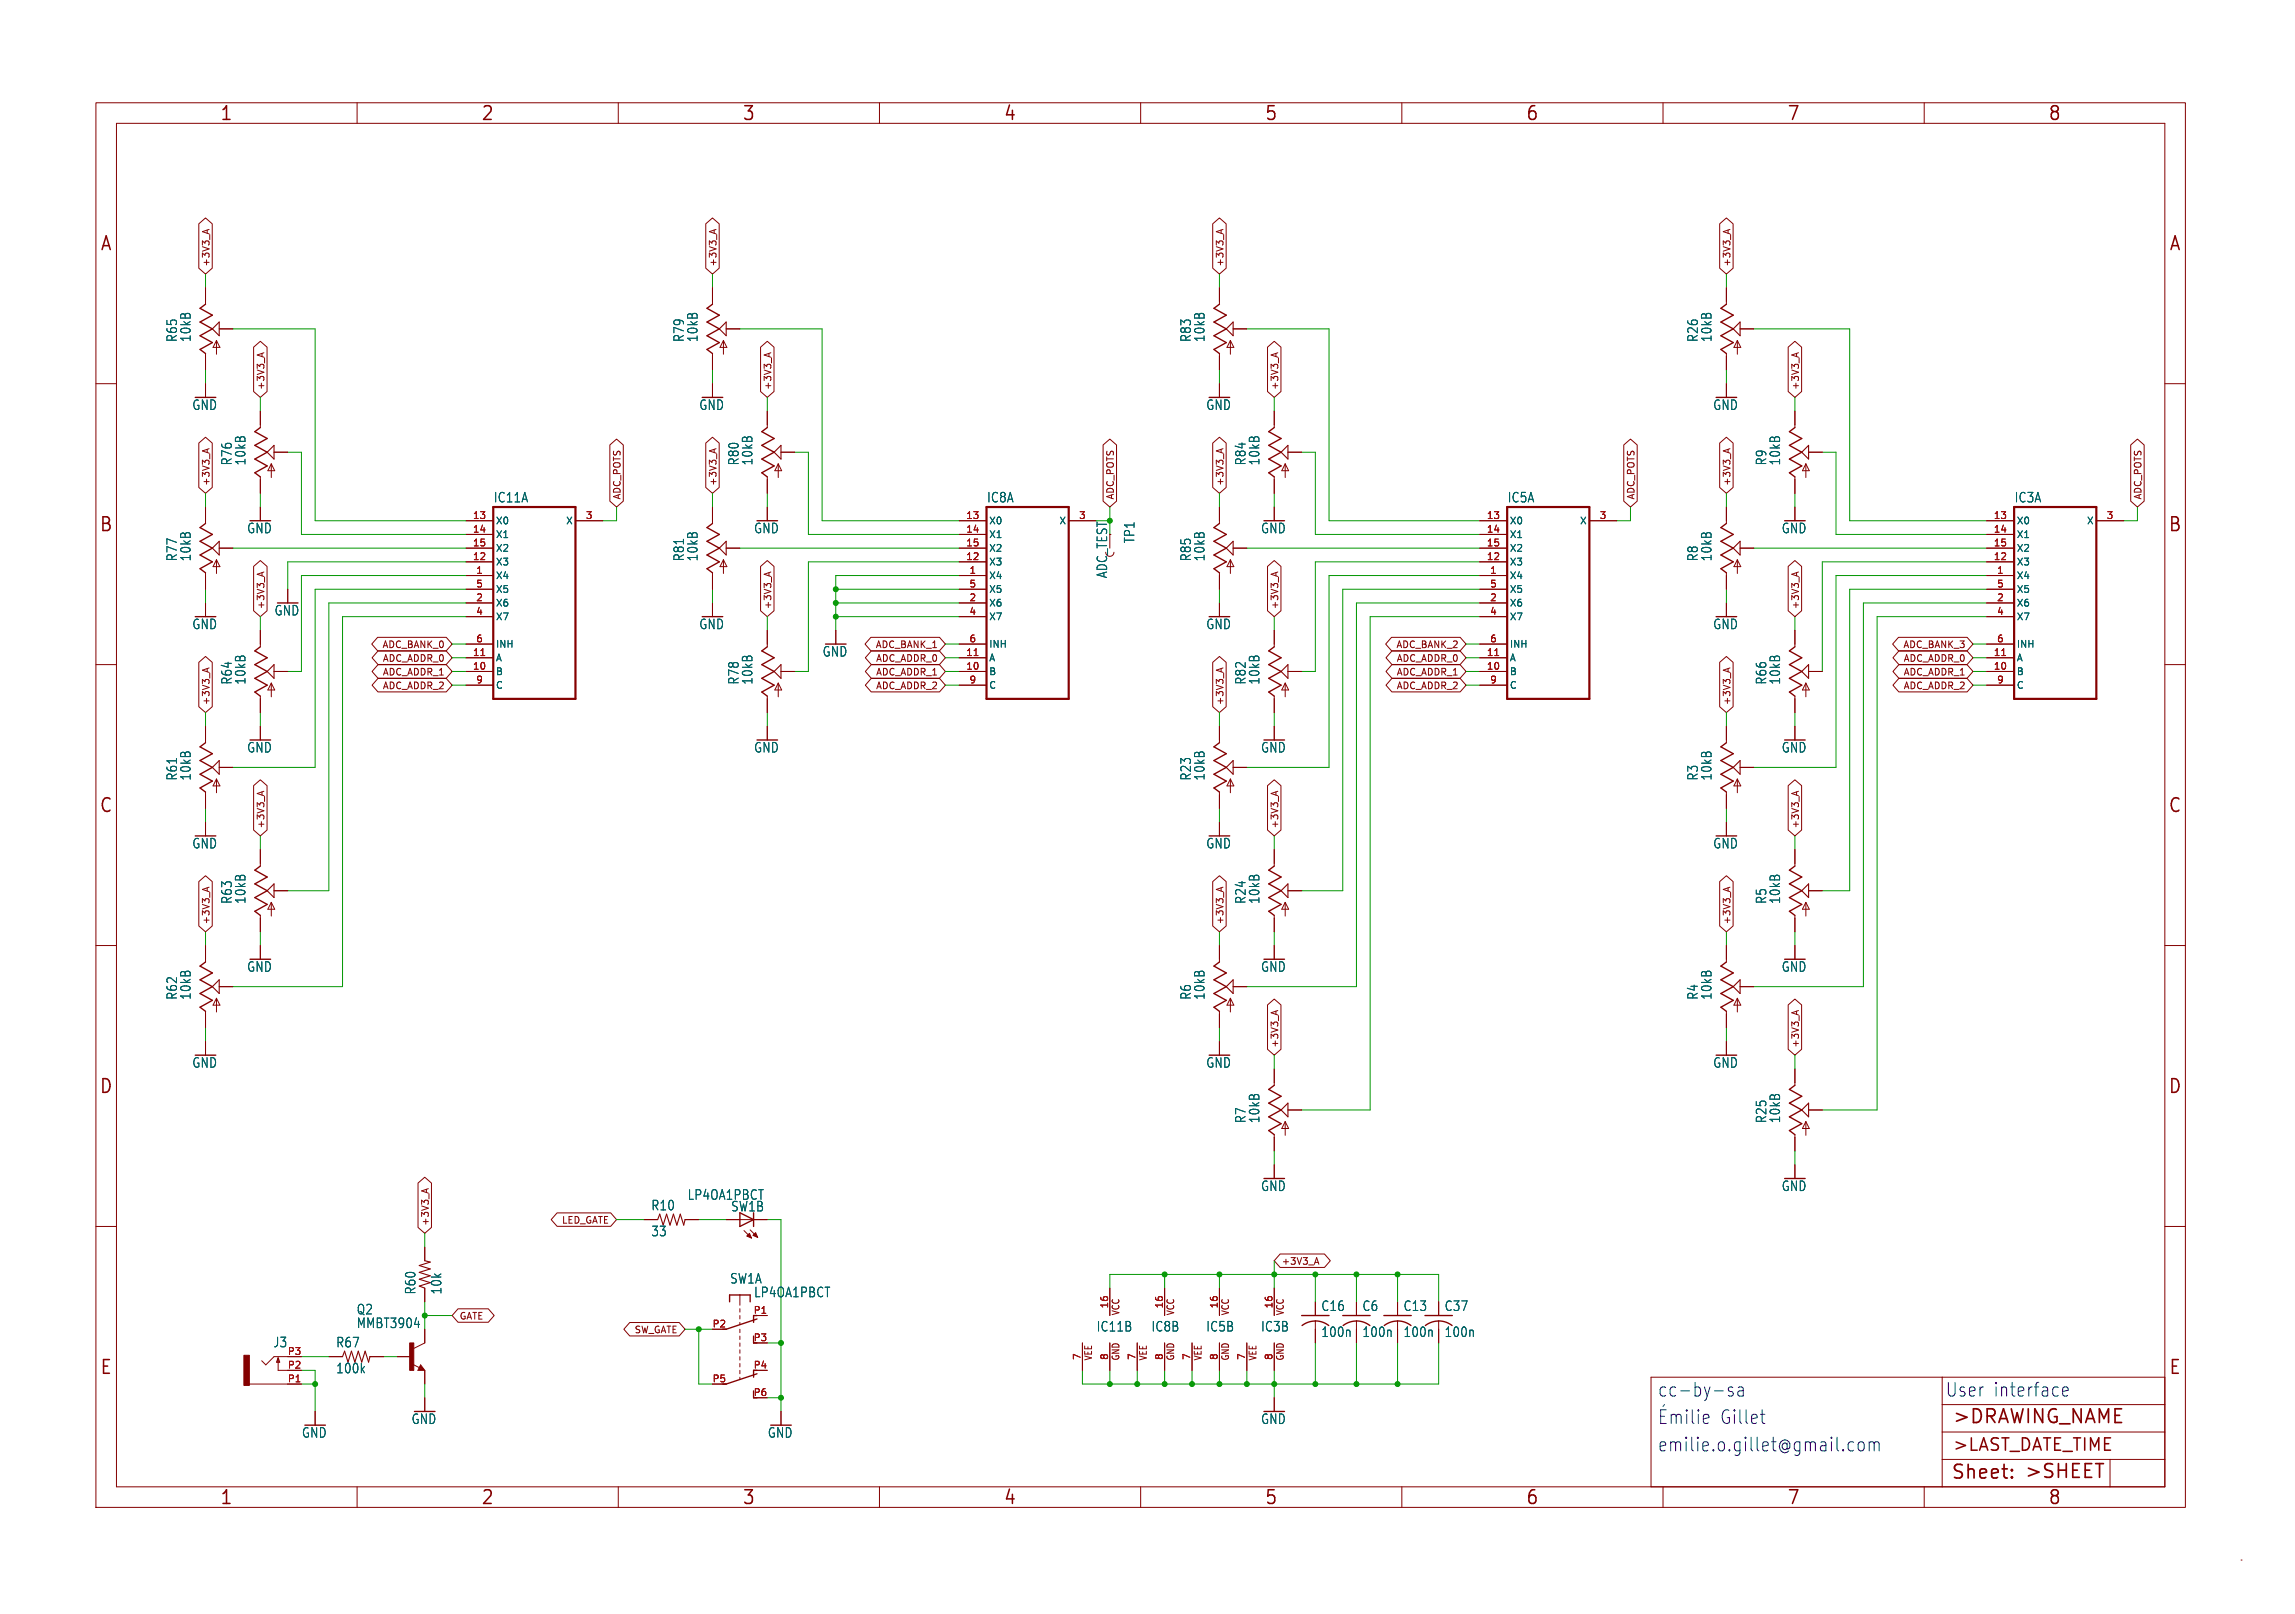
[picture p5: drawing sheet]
<svg xmlns="http://www.w3.org/2000/svg" width="425mm" height="299mm" viewBox="0 0 425 299" stroke-linecap="round" stroke-linejoin="round" font-family="sans-serif">
<defs><g id="words">
<g font-size="3.5" fill="#840000">
<text x="40.8" y="22.6">1</text>
<text x="89.2" y="22.6">2</text>
<text x="137.6" y="22.6">3</text>
<text x="186" y="22.6">4</text>
<text x="234.4" y="22.6">5</text>
<text x="282.9" y="22.6">6</text>
<text x="331.3" y="22.6">7</text>
<text x="379.7" y="22.6">8</text>
<text x="18.6" y="46.7">A</text>
<text x="402.1" y="46.7">A</text>
<text x="18.4" y="98.8">B</text>
<text x="402" y="98.8">B</text>
<text x="18.4" y="150.9">C</text>
<text x="402" y="150.9">C</text>
<text x="18.4" y="202.9">D</text>
<text x="402" y="202.9">D</text>
<text x="18.5" y="255">E</text>
<text x="402.1" y="255">E</text>
<text x="361.9" y="264.2">&gt;DRAWING_NAME</text>
<text x="361.7" y="274.4">Sheet:</text>
<text x="375.3" y="274.3">&gt;SHEET</text>
<text x="40.8" y="279.1">1</text>
<text x="89.2" y="279.1">2</text>
<text x="137.6" y="279.1">3</text>
<text x="186" y="279.1">4</text>
<text x="234.4" y="279.1">5</text>
<text x="282.9" y="279.1">6</text>
<text x="331.3" y="279.1">7</text>
<text x="379.7" y="279.1">8</text>
</g>
<g font-size="3.5" fill="#0000c2">
<text x="307.3" y="259.1">cc-by-sa</text>
<text x="360.7" y="259.1">User interface</text>
<text x="307.3" y="269.2">emilie.o.gillet@gmail.com</text>
<text x="318.8" y="264.2">Gillet</text>
</g>
<text font-size="3.2" fill="#840000" x="361.9" y="269.2">&gt;LAST_DATE_TIME</text>
<g font-size="2.5" fill="#006464">
<text x="33" y="63.5" transform="rotate(-90 33 63.5)">R65</text>
<text x="35.5" y="63.5" transform="rotate(-90 35.5 63.5)">10kB</text>
<text x="127" y="63.5" transform="rotate(-90 127 63.5)">R79</text>
<text x="129.5" y="63.5" transform="rotate(-90 129.5 63.5)">10kB</text>
<text x="220.9" y="63.5" transform="rotate(-90 220.9 63.5)">R83</text>
<text x="223.5" y="63.5" transform="rotate(-90 223.5 63.5)">10kB</text>
<text x="314.9" y="63.5" transform="rotate(-90 314.9 63.5)">R26</text>
<text x="317.5" y="63.5" transform="rotate(-90 317.5 63.5)">10kB</text>
<text x="35.6" y="76.2">GND</text>
<text x="129.6" y="76.2">GND</text>
<text x="223.6" y="76.2">GND</text>
<text x="317.5" y="76.2">GND</text>
<text x="43.1" y="86.3" transform="rotate(-90 43.1 86.3)">R76</text>
<text x="45.7" y="86.3" transform="rotate(-90 45.7 86.3)">10kB</text>
<text x="137.1" y="86.3" transform="rotate(-90 137.1 86.3)">R80</text>
<text x="139.7" y="86.3" transform="rotate(-90 139.7 86.3)">10kB</text>
<text x="231.1" y="86.3" transform="rotate(-90 231.1 86.3)">R84</text>
<text x="233.6" y="86.3" transform="rotate(-90 233.6 86.3)">10kB</text>
<text x="327.6" y="86.3" transform="rotate(-90 327.6 86.3)">R9</text>
<text x="330.2" y="86.3" transform="rotate(-90 330.2 86.3)">10kB</text>
<text x="91.5" y="93.3">IC11A</text>
<text x="182.9" y="93.3">IC8A</text>
<text x="279.4" y="93.3">IC5A</text>
<text x="373.4" y="93.3">IC3A</text>
<text x="45.8" y="99">GND</text>
<text x="139.7" y="99">GND</text>
<text x="210.5" y="100.7" transform="rotate(-90 210.5 100.7)">TP1</text>
<text x="233.7" y="99">GND</text>
<text x="330.2" y="99">GND</text>
<text x="33" y="104.1" transform="rotate(-90 33 104.1)">R77</text>
<text x="35.5" y="104.1" transform="rotate(-90 35.5 104.1)">10kB</text>
<text x="127" y="104.1" transform="rotate(-90 127 104.1)">R81</text>
<text x="129.5" y="104.1" transform="rotate(-90 129.5 104.1)">10kB</text>
<text x="220.9" y="104.1" transform="rotate(-90 220.9 104.1)">R85</text>
<text x="223.5" y="104.1" transform="rotate(-90 223.5 104.1)">10kB</text>
<text x="314.9" y="104.1" transform="rotate(-90 314.9 104.1)">R8</text>
<text x="317.5" y="104.1" transform="rotate(-90 317.5 104.1)">10kB</text>
<text x="35.6" y="116.8">GND</text>
<text x="50.8" y="114.3">GND</text>
<text x="129.6" y="116.8">GND</text>
<text x="223.6" y="116.8">GND</text>
<text x="317.5" y="116.8">GND</text>
<text x="152.4" y="121.9">GND</text>
<text x="43.1" y="127" transform="rotate(-90 43.1 127)">R64</text>
<text x="45.7" y="127" transform="rotate(-90 45.7 127)">10kB</text>
<text x="137.1" y="127" transform="rotate(-90 137.1 127)">R78</text>
<text x="139.7" y="127" transform="rotate(-90 139.7 127)">10kB</text>
<text x="231.1" y="127" transform="rotate(-90 231.1 127)">R82</text>
<text x="233.6" y="127" transform="rotate(-90 233.6 127)">10kB</text>
<text x="327.6" y="127" transform="rotate(-90 327.6 127)">R66</text>
<text x="330.2" y="127" transform="rotate(-90 330.2 127)">10kB</text>
<text x="45.8" y="139.7">GND</text>
<text x="139.7" y="139.7">GND</text>
<text x="233.7" y="139.7">GND</text>
<text x="330.2" y="139.7">GND</text>
<text x="33" y="144.7" transform="rotate(-90 33 144.7)">R61</text>
<text x="35.5" y="144.7" transform="rotate(-90 35.5 144.7)">10kB</text>
<text x="220.9" y="144.7" transform="rotate(-90 220.9 144.7)">R23</text>
<text x="223.5" y="144.7" transform="rotate(-90 223.5 144.7)">10kB</text>
<text x="314.9" y="144.7" transform="rotate(-90 314.9 144.7)">R3</text>
<text x="317.5" y="144.7" transform="rotate(-90 317.5 144.7)">10kB</text>
<text x="35.6" y="157.4">GND</text>
<text x="223.6" y="157.4">GND</text>
<text x="317.5" y="157.4">GND</text>
<text x="43.1" y="167.6" transform="rotate(-90 43.1 167.6)">R63</text>
<text x="45.7" y="167.6" transform="rotate(-90 45.7 167.6)">10kB</text>
<text x="231.1" y="167.6" transform="rotate(-90 231.1 167.6)">R24</text>
<text x="233.6" y="167.6" transform="rotate(-90 233.6 167.6)">10kB</text>
<text x="327.6" y="167.6" transform="rotate(-90 327.6 167.6)">R5</text>
<text x="330.2" y="167.6" transform="rotate(-90 330.2 167.6)">10kB</text>
<text x="33" y="185.4" transform="rotate(-90 33 185.4)">R62</text>
<text x="35.5" y="185.4" transform="rotate(-90 35.5 185.4)">10kB</text>
<text x="45.8" y="180.3">GND</text>
<text x="220.9" y="185.4" transform="rotate(-90 220.9 185.4)">R6</text>
<text x="223.5" y="185.4" transform="rotate(-90 223.5 185.4)">10kB</text>
<text x="233.7" y="180.3">GND</text>
<text x="314.9" y="185.4" transform="rotate(-90 314.9 185.4)">R4</text>
<text x="317.5" y="185.4" transform="rotate(-90 317.5 185.4)">10kB</text>
<text x="330.2" y="180.3">GND</text>
<text x="35.6" y="198.1">GND</text>
<text x="223.6" y="198.1">GND</text>
<text x="317.5" y="198.1">GND</text>
<text x="231.1" y="208.2" transform="rotate(-90 231.1 208.2)">R7</text>
<text x="233.6" y="208.2" transform="rotate(-90 233.6 208.2)">10kB</text>
<text x="327.6" y="208.2" transform="rotate(-90 327.6 208.2)">R25</text>
<text x="330.2" y="208.2" transform="rotate(-90 330.2 208.2)">10kB</text>
<text x="233.7" y="220.9">GND</text>
<text x="330.2" y="220.9">GND</text>
<text x="120.7" y="224.5">R10</text>
<text x="127.4" y="222.5">LP4OA1PBCT</text>
<text x="135.5" y="224.7">SW1B</text>
<text x="120.7" y="229.3">33</text>
<text x="77.2" y="240" transform="rotate(-90 77.2 240)">R60</text>
<text x="82" y="240" transform="rotate(-90 82 240)">10k</text>
<text x="135.3" y="238.1">SW1A</text>
<text x="66.1" y="243.8">Q2</text>
<text x="139.7" y="240.6">LP4OA1PBCT</text>
<text x="244.9" y="243.2">C16</text>
<text x="252.5" y="243.2">C6</text>
<text x="260.1" y="243.2">C13</text>
<text x="267.8" y="243.2">C37</text>
<text x="50.6" y="249.9">J3</text>
<text x="62.3" y="249.9">R67</text>
<text x="66.1" y="246.3">MMBT3904</text>
<text x="203.2" y="247">IC11B</text>
<text x="213.4" y="247">IC8B</text>
<text x="223.6" y="247">IC5B</text>
<text x="233.7" y="247">IC3B</text>
<text x="244.9" y="248">100n</text>
<text x="252.5" y="248">100n</text>
<text x="260.1" y="248">100n</text>
<text x="267.8" y="248">100n</text>
<text x="62.3" y="254.7">100k</text>
<text x="55.9" y="266.7">GND</text>
<text x="76.2" y="264.1">GND</text>
<text x="142.3" y="266.7">GND</text>
<text x="233.7" y="264.1">GND</text>
</g>
<text font-size="2.5" fill="#009600" x="205.4" y="107.2" transform="rotate(-90 205.4 107.2)">ADC_TEST</text>
<g font-size="1.8" fill="#a90000">
<text x="87.6" y="96.3">13</text>
<text x="87.6" y="98.8">14</text>
<text x="87.6" y="101.3">15</text>
<text x="108.6" y="96.3">3</text>
<text x="179.1" y="96.3">13</text>
<text x="179.1" y="98.8">14</text>
<text x="179.1" y="101.3">15</text>
<text x="200" y="96.3">3</text>
<text x="275.6" y="96.3">13</text>
<text x="275.6" y="98.8">14</text>
<text x="275.6" y="101.3">15</text>
<text x="296.5" y="96.3">3</text>
<text x="369.6" y="96.3">13</text>
<text x="369.6" y="98.8">14</text>
<text x="369.6" y="101.3">15</text>
<text x="390.5" y="96.3">3</text>
<text x="87.6" y="103.9">12</text>
<text x="88.2" y="106.4">1</text>
<text x="179.1" y="103.9">12</text>
<text x="179.7" y="106.4">1</text>
<text x="275.6" y="103.9">12</text>
<text x="276.2" y="106.4">1</text>
<text x="369.6" y="103.9">12</text>
<text x="370.2" y="106.4">1</text>
<text x="88.2" y="111.5">2</text>
<text x="88.2" y="109">5</text>
<text x="179.7" y="111.5">2</text>
<text x="179.7" y="109">5</text>
<text x="276.2" y="111.5">2</text>
<text x="276.2" y="109">5</text>
<text x="370.2" y="111.5">2</text>
<text x="370.2" y="109">5</text>
<text x="88.2" y="114">4</text>
<text x="88.2" y="119.1">6</text>
<text x="179.7" y="114">4</text>
<text x="179.7" y="119.1">6</text>
<text x="276.2" y="114">4</text>
<text x="276.2" y="119.1">6</text>
<text x="370.2" y="114">4</text>
<text x="370.2" y="119.1">6</text>
<text x="87.6" y="124.2">10</text>
<text x="87.6" y="121.7">11</text>
<text x="179.1" y="124.2">10</text>
<text x="179.1" y="121.7">11</text>
<text x="275.6" y="124.2">10</text>
<text x="275.6" y="121.7">11</text>
<text x="369.6" y="124.2">10</text>
<text x="369.6" y="121.7">11</text>
<text x="88.2" y="126.7">9</text>
<text x="179.7" y="126.7">9</text>
<text x="276.2" y="126.7">9</text>
<text x="370.2" y="126.7">9</text>
<text x="139.7" y="243.6">P1</text>
<text x="205.5" y="242.6" transform="rotate(-90 205.5 242.6)">16</text>
<text x="215.6" y="242.6" transform="rotate(-90 215.6 242.6)">16</text>
<text x="225.8" y="242.6" transform="rotate(-90 225.8 242.6)">16</text>
<text x="236" y="242.6" transform="rotate(-90 236 242.6)">16</text>
<text x="53.3" y="251.2">P3</text>
<text x="132" y="246.1">P2</text>
<text x="139.7" y="248.7">P3</text>
<text x="53.3" y="256.3">P1</text>
<text x="53.3" y="253.7">P2</text>
<text x="132" y="256.3">P5</text>
<text x="139.7" y="253.7">P4</text>
<text x="200.4" y="252.1" transform="rotate(-90 200.4 252.1)">7</text>
<text x="205.5" y="252.1" transform="rotate(-90 205.5 252.1)">8</text>
<text x="210.6" y="252.1" transform="rotate(-90 210.6 252.1)">7</text>
<text x="215.6" y="252.1" transform="rotate(-90 215.6 252.1)">8</text>
<text x="220.7" y="252.1" transform="rotate(-90 220.7 252.1)">7</text>
<text x="225.8" y="252.1" transform="rotate(-90 225.8 252.1)">8</text>
<text x="230.9" y="252.1" transform="rotate(-90 230.9 252.1)">7</text>
<text x="236" y="252.1" transform="rotate(-90 236 252.1)">8</text>
<text x="139.7" y="258.8">P6</text>
</g>
<g font-size="1.8" fill="#006464">
<text x="91.9" y="97.3">X0</text>
<text x="91.9" y="99.9">X1</text>
<text x="104.8" y="97.3">X</text>
<text x="183.4" y="97.3">X0</text>
<text x="183.4" y="99.9">X1</text>
<text x="196.3" y="97.3">X</text>
<text x="279.9" y="97.3">X0</text>
<text x="279.9" y="99.9">X1</text>
<text x="292.8" y="97.3">X</text>
<text x="373.9" y="97.3">X0</text>
<text x="373.9" y="99.9">X1</text>
<text x="386.8" y="97.3">X</text>
<text x="91.9" y="107.5">X4</text>
<text x="91.9" y="105">X3</text>
<text x="91.9" y="102.4">X2</text>
<text x="183.4" y="107.5">X4</text>
<text x="183.4" y="105">X3</text>
<text x="183.4" y="102.4">X2</text>
<text x="279.9" y="107.5">X4</text>
<text x="279.9" y="105">X3</text>
<text x="279.9" y="102.4">X2</text>
<text x="373.9" y="107.5">X4</text>
<text x="373.9" y="105">X3</text>
<text x="373.9" y="102.4">X2</text>
<text x="91.9" y="112.6">X6</text>
<text x="91.9" y="110">X5</text>
<text x="183.4" y="112.6">X6</text>
<text x="183.4" y="110">X5</text>
<text x="279.9" y="112.6">X6</text>
<text x="279.9" y="110">X5</text>
<text x="373.9" y="112.6">X6</text>
<text x="373.9" y="110">X5</text>
<text x="91.9" y="115.1">X7</text>
<text x="183.4" y="115.1">X7</text>
<text x="279.9" y="115.1">X7</text>
<text x="373.9" y="115.1">X7</text>
<text x="91.9" y="125.3">B</text>
<text x="91.9" y="122.7">A</text>
<text x="91.9" y="120.2">INH</text>
<text x="183.4" y="125.3">B</text>
<text x="183.4" y="122.7">A</text>
<text x="183.4" y="120.2">INH</text>
<text x="279.9" y="125.3">B</text>
<text x="279.9" y="122.7">A</text>
<text x="279.9" y="120.2">INH</text>
<text x="373.9" y="125.3">B</text>
<text x="373.9" y="122.7">A</text>
<text x="373.9" y="120.2">INH</text>
<text x="91.9" y="127.8">C</text>
<text x="183.4" y="127.8">C</text>
<text x="279.9" y="127.8">C</text>
<text x="373.9" y="127.8">C</text>
</g>
<g font-size="1.8" fill="#840000">
<text x="207.7" y="243.9" transform="rotate(-90 207.7 243.9)">VCC</text>
<text x="217.8" y="243.9" transform="rotate(-90 217.8 243.9)">VCC</text>
<text x="228" y="243.9" transform="rotate(-90 228 243.9)">VCC</text>
<text x="238.1" y="243.9" transform="rotate(-90 238.1 243.9)">VCC</text>
<text x="202.6" y="252.2" transform="rotate(-90 202.6 252.2)">VEE</text>
<text x="207.7" y="252.2" transform="rotate(-90 207.7 252.2)">GND</text>
<text x="212.7" y="252.2" transform="rotate(-90 212.7 252.2)">VEE</text>
<text x="217.8" y="252.2" transform="rotate(-90 217.8 252.2)">GND</text>
<text x="222.9" y="252.2" transform="rotate(-90 222.9 252.2)">VEE</text>
<text x="228" y="252.2" transform="rotate(-90 228 252.2)">GND</text>
<text x="233.1" y="252.2" transform="rotate(-90 233.1 252.2)">VEE</text>
<text x="238.1" y="252.2" transform="rotate(-90 238.1 252.2)">GND</text>
</g>
<g font-size="1.7" fill="#840000">
<text x="39" y="49.4" transform="rotate(-90 39 49.4)">+3V3_A</text>
<text x="133" y="49.4" transform="rotate(-90 133 49.4)">+3V3_A</text>
<text x="227" y="49.4" transform="rotate(-90 227 49.4)">+3V3_A</text>
<text x="320.9" y="49.4" transform="rotate(-90 320.9 49.4)">+3V3_A</text>
<text x="49.2" y="72.3" transform="rotate(-90 49.2 72.3)">+3V3_A</text>
<text x="143.1" y="72.3" transform="rotate(-90 143.1 72.3)">+3V3_A</text>
<text x="237.1" y="72.3" transform="rotate(-90 237.1 72.3)">+3V3_A</text>
<text x="333.6" y="72.3" transform="rotate(-90 333.6 72.3)">+3V3_A</text>
<text x="39" y="90" transform="rotate(-90 39 90)">+3V3_A</text>
<text x="115.2" y="92.6" transform="rotate(-90 115.2 92.6)">ADC_POTS</text>
<text x="133" y="90" transform="rotate(-90 133 90)">+3V3_A</text>
<text x="206.6" y="92.6" transform="rotate(-90 206.6 92.6)">ADC_POTS</text>
<text x="227" y="90" transform="rotate(-90 227 90)">+3V3_A</text>
<text x="303.2" y="92.6" transform="rotate(-90 303.2 92.6)">ADC_POTS</text>
<text x="320.9" y="90" transform="rotate(-90 320.9 90)">+3V3_A</text>
<text x="397.1" y="92.6" transform="rotate(-90 397.1 92.6)">ADC_POTS</text>
<text x="49.2" y="112.9" transform="rotate(-90 49.2 112.9)">+3V3_A</text>
<text x="143.1" y="112.9" transform="rotate(-90 143.1 112.9)">+3V3_A</text>
<text x="237.1" y="112.9" transform="rotate(-90 237.1 112.9)">+3V3_A</text>
<text x="333.6" y="112.9" transform="rotate(-90 333.6 112.9)">+3V3_A</text>
<text x="70.8" y="120.3">ADC_BANK_0</text>
<text x="70.8" y="125.4">ADC_ADDR_1</text>
<text x="70.8" y="122.8">ADC_ADDR_0</text>
<text x="162.2" y="120.3">ADC_BANK_1</text>
<text x="162.3" y="125.4">ADC_ADDR_1</text>
<text x="162.3" y="122.8">ADC_ADDR_0</text>
<text x="258.7" y="120.3">ADC_BANK_2</text>
<text x="258.8" y="122.8">ADC_ADDR_0</text>
<text x="258.8" y="125.4">ADC_ADDR_1</text>
<text x="352.7" y="120.3">ADC_BANK_3</text>
<text x="352.8" y="125.4">ADC_ADDR_1</text>
<text x="352.8" y="122.8">ADC_ADDR_0</text>
<text x="39" y="130.7" transform="rotate(-90 39 130.7)">+3V3_A</text>
<text x="70.8" y="127.9">ADC_ADDR_2</text>
<text x="162.3" y="127.9">ADC_ADDR_2</text>
<text x="227" y="130.7" transform="rotate(-90 227 130.7)">+3V3_A</text>
<text x="258.8" y="127.9">ADC_ADDR_2</text>
<text x="320.9" y="130.7" transform="rotate(-90 320.9 130.7)">+3V3_A</text>
<text x="352.8" y="127.9">ADC_ADDR_2</text>
<text x="49.2" y="153.5" transform="rotate(-90 49.2 153.5)">+3V3_A</text>
<text x="237.1" y="153.5" transform="rotate(-90 237.1 153.5)">+3V3_A</text>
<text x="333.6" y="153.5" transform="rotate(-90 333.6 153.5)">+3V3_A</text>
<text x="39" y="171.3" transform="rotate(-90 39 171.3)">+3V3_A</text>
<text x="227" y="171.3" transform="rotate(-90 227 171.3)">+3V3_A</text>
<text x="320.9" y="171.3" transform="rotate(-90 320.9 171.3)">+3V3_A</text>
<text x="237.1" y="194.2" transform="rotate(-90 237.1 194.2)">+3V3_A</text>
<text x="333.6" y="194.2" transform="rotate(-90 333.6 194.2)">+3V3_A</text>
<text x="79.6" y="227.2" transform="rotate(-90 79.6 227.2)">+3V3_A</text>
<text x="104.1" y="227">LED_GATE</text>
<text x="237.6" y="234.6">+3V3_A</text>
<text x="85.2" y="244.7">GATE</text>
<text x="117.5" y="247.3">SW_GATE</text>
</g>
</g></defs>
<g fill="none" stroke="#840000" stroke-width=".19">
<path d="M17.8 19.1h387.3v260.3h-387.3zM66.2 19.1v3.8M114.6 19.1v3.8M163 19.1v3.8M211.5 19.1v3.8M259.9 19.1v3.8M308.3 19.1v3.8M356.7 19.1v3.8M21.6 22.9h379.7v252.7h-379.7zM36.9 41.5l1.2-1.1 1.2 1.1v8.2l-1.2 1.1-1.2-1.1zM38.1 53.3v3.1M38.8 42.5l-1.3 .4"/>
<path d="M130.8 41.5l1.3-1.1 1.2 1.1v8.2l-1.2 1.1-1.3-1.1zM132.1 53.3v3.1M132.7 42.5l-1.2 .4M224.8 41.5l1.3-1.1 1.2 1.1v8.2l-1.2 1.1-1.3-1.1zM226.1 53.3v3.1M226.7 42.5l-1.2 .4M318.8 41.5l1.2-1.1 1.3 1.1v8.2l-1.3 1.1-1.2-1.1zM320 53.3v3.1M320.7 42.5l-1.2 .4M17.8 71.1h3.8M38.1 65.5v3.1M38.1 71.1v2.6"/>
<path d="M40.1 63.1l.7 1.3h-1.3zM40.1 63.1v2.6M40.6 61h2.6M47 64.3l1.3-1 1.2 1v8.3l-1.2 1.1-1.3-1.1zM48.3 76.2v3M48.9 65.4l-1.2 .4M132.1 65.5v3.1M132.1 71.1v2.6M134.1 63.1l.6 1.3h-1.2zM134.1 63.1v2.6M134.6 61h2.6M141 64.3l1.2-1 1.3 1v8.3l-1.3 1.1-1.2-1.1z"/>
<path d="M142.2 76.2v3M142.9 65.4l-1.2 .4M226.1 65.5v3.1M226.1 71.1v2.6M228.1 63.1l.6 1.3h-1.2zM228.1 63.1v2.6M228.6 61h2.5M235 64.3l1.2-1 1.3 1v8.3l-1.3 1.1-1.2-1.1zM236.2 76.2v3M236.9 65.4l-1.3 .4M320 65.5v3.1M320 71.1v2.6"/>
<path d="M322.1 63.1l.6 1.3h-1.3zM322.1 63.1v2.6M322.6 61h2.5M331.5 64.3l1.2-1 1.3 1v8.3l-1.3 1.1-1.2-1.1zM332.7 76.2v3M333.4 65.4l-1.2 .4M401.3 71.1h3.8M36.9 82.1l1.2-1.1 1.2 1.1v8.3l-1.2 1-1.2-1zM38.1 94v3M38.8 83.2l-1.3 .4M48.3 88.4v3M48.3 94v2.5"/>
<path d="M50.3 86l.6 1.2h-1.2zM50.3 86v2.5M50.8 83.8h2.5M86.4 96.5h5M86.4 99.1h5M106.7 96.5h5.1M113.1 82.5l1.2-1.1 1.2 1.1v10.4l-1.2 1.1-1.2-1.1zM130.8 82.1l1.3-1.1 1.2 1.1v8.3l-1.2 1-1.3-1zM132.1 94v3M132.7 83.2l-1.2 .4M142.2 88.4v3M142.2 94v2.5"/>
<path d="M144.3 86l.6 1.2h-1.3zM144.3 86v2.5M144.8 83.8h2.5M177.8 96.5h5.1M177.8 99.1h5.1M198.1 96.5h5.1M204.5 82.5l1.2-1.1 1.3 1.1v10.4l-1.3 1.1-1.2-1.1zM224.8 82.1l1.3-1.1 1.2 1.1v8.3l-1.2 1-1.3-1zM226.1 94v3M226.7 83.2l-1.2 .4M236.2 88.4v3M236.2 94v2.5"/>
<path d="M238.3 86l.6 1.2h-1.3zM238.3 86v2.5M238.8 83.8h2.5M274.3 96.5h5.1M274.3 99.1h5.1M294.6 96.5h5.1M301 82.5l1.3-1.1 1.2 1.1v10.4l-1.2 1.1-1.3-1.1zM318.8 82.1l1.2-1.1 1.3 1.1v8.3l-1.3 1-1.2-1zM320 94v3M320.7 83.2l-1.2 .4M332.7 88.4v3M332.7 94v2.5"/>
<path d="M334.8 86v2.5M334.8 86l.6 1.2h-1.3zM335.3 83.8h2.5M368.3 96.5h5.1M368.3 99.1h5.1M388.6 96.5h5.1M395 82.5l1.2-1.1 1.3 1.1v10.4l-1.3 1.1-1.2-1.1zM38.1 106.2v3M38.1 111.8v2.5M40.1 103.8v2.5M40.1 103.8l.7 1.2h-1.3zM40.6 101.6h2.6"/>
<path d="M47 105l1.3-1.1 1.2 1.1v8.2l-1.2 1.1-1.3-1.1zM48.3 116.8v3.1M48.9 106l-1.2 .4M53.3 109.2v2.6M70 118.1h12.7l1.1 1.3-1.1 1.2h-12.7l-1.1-1.2zM86.4 106.7h5M86.4 104.1h5M86.4 101.6h5M86.4 111.8h5M86.4 114.3h5M86.4 109.2h5M86.4 119.4h5"/>
<path d="M132.1 106.2v3M132.1 111.8v2.5M134.1 103.8v2.5M134.1 103.8l.6 1.2h-1.2zM134.6 101.6h2.6M141 105l1.2-1.1 1.3 1.1v8.2l-1.3 1.1-1.2-1.1zM142.2 116.8v3.1M142.9 106l-1.2 .4M154.9 116.8v2.6M161.4 118.1h12.8l1.1 1.3-1.1 1.2h-12.8l-1-1.2zM177.8 106.7h5.1M177.8 104.1h5.1"/>
<path d="M177.8 101.6h5.1M177.8 111.8h5.1M177.8 114.3h5.1M177.8 109.2h5.1M177.8 119.4h5.1M226.1 106.2v3M226.1 111.8v2.5M228.1 103.8l.6 1.2h-1.2zM228.1 103.8v2.5M228.6 101.6h2.5M235 105l1.2-1.1 1.3 1.1v8.2l-1.3 1.1-1.2-1.1zM236.2 116.8v3.1"/>
<path d="M236.9 106l-1.3 .4M258 118.1h12.7l1.1 1.3-1.1 1.2h-12.7l-1.1-1.2zM274.3 106.7h5.1M274.3 104.1h5.1M274.3 101.6h5.1M274.3 111.8h5.1M274.3 114.3h5.1M274.3 109.2h5.1M274.3 119.4h5.1M320 106.2v3M320 111.8v2.5M322.1 103.8v2.5"/>
<path d="M322.1 103.8l.6 1.2h-1.3zM322.6 101.6h2.5M331.5 105l1.2-1.1 1.3 1.1v8.2l-1.3 1.1-1.2-1.1zM332.7 116.8v3.1M333.4 106l-1.2 .4M351.9 118.1h12.8l1.1 1.3-1.1 1.2h-12.8l-1-1.2zM368.3 106.7h5.1M368.3 104.1h5.1M368.3 101.6h5.1M368.3 111.8h5.1M368.3 114.3h5.1M368.3 109.2h5.1"/>
<path d="M368.3 119.4h5.1M17.8 123.2h3.8M36.9 122.8l1.2-1.1 1.2 1.1v8.2l-1.2 1.1-1.2-1.1zM38.1 134.6v3.1M38.8 123.8l-1.3 .4M48.3 129v3.1M48.3 134.6v2.6M50.3 126.6l.6 1.3h-1.2zM50.3 126.6v2.6M50.8 124.5h2.5M70.1 123.2h12.6l1.1 1.3-1.1 1.2h-12.6l-1.1-1.2zM70.1 125.8h12.6l1.1 1.2-1.1 1.2h-12.6l-1.1-1.2z"/>
<path d="M70.1 120.7h12.6l1.1 1.2-1.1 1.3h-12.6l-1.1-1.3zM86.4 124.5h5M86.4 121.9h5M86.4 127h5M142.2 129v3.1M142.2 134.6v2.6M144.3 126.6l.6 1.3h-1.3zM144.3 126.6v2.6M144.8 124.5h2.5M161.5 123.2h12.7l1.1 1.3-1.1 1.2h-12.7l-1.1-1.2zM161.5 125.8h12.7l1.1 1.2-1.1 1.2h-12.7l-1.1-1.2zM161.5 120.7h12.7l1.1 1.2-1.1 1.3h-12.7l-1.1-1.3z"/>
<path d="M177.8 124.5h5.1M177.8 121.9h5.1M177.8 127h5.1M224.8 122.8l1.3-1.1 1.2 1.1v8.2l-1.2 1.1-1.3-1.1zM226.1 134.6v3.1M226.7 123.8l-1.2 .4M236.2 129v3.1M236.2 134.6v2.6M238.3 126.6l.6 1.3h-1.3zM238.3 126.6v2.6M238.8 124.5h2.5M258 120.7h12.7l1.1 1.2-1.1 1.3h-12.7l-1.1-1.3z"/>
<path d="M258 123.2h12.7l1.1 1.3-1.1 1.2h-12.7l-1.1-1.2zM258 125.8h12.7l1.1 1.2-1.1 1.2h-12.7l-1.1-1.2zM274.3 124.5h5.1M274.3 121.9h5.1M274.3 127h5.1M318.8 122.8l1.2-1.1 1.3 1.1v8.2l-1.3 1.1-1.2-1.1zM320 134.6v3.1M320.7 123.8l-1.2 .4M332.7 129v3.1M332.7 134.6v2.6M334.8 126.6v2.6M334.8 126.6l.6 1.3h-1.3z"/>
<path d="M335.3 124.5h2.5M352 123.2h12.7l1.1 1.3-1.1 1.2h-12.7l-1.1-1.2zM352 120.7h12.7l1.1 1.2-1.1 1.3h-12.7l-1.1-1.3zM352 125.8h12.7l1.1 1.2-1.1 1.2h-12.7l-1.1-1.2zM368.3 124.5h5.1M368.3 121.9h5.1M368.3 127h5.1M401.3 123.2h3.8M38.1 146.8v3.1M38.1 152.4v2.5M40.1 144.4l.7 1.3h-1.3zM40.1 144.4v2.5"/>
<path d="M40.6 142.2h2.6M47 145.6l1.3-1.1 1.2 1.1v8.3l-1.2 1-1.3-1zM48.3 157.5v3M48.9 146.7l-1.2 .4M226.1 146.8v3.1M226.1 152.4v2.5M228.1 144.4l.6 1.3h-1.2zM228.1 144.4v2.5M228.6 142.2h2.5M235 145.6l1.2-1.1 1.3 1.1v8.3l-1.3 1-1.2-1zM236.2 157.5v3M236.9 146.7l-1.3 .4"/>
<path d="M320 146.8v3.1M320 152.4v2.5M322.1 144.4v2.5M322.1 144.4l.6 1.3h-1.3zM322.6 142.2h2.5M331.5 145.6l1.2-1.1 1.3 1.1v8.3l-1.3 1-1.2-1zM332.7 157.5v3M333.4 146.7l-1.2 .4M17.8 175.3h3.8M36.9 163.4l1.2-1.1 1.2 1.1v8.2l-1.2 1.1-1.2-1.1zM38.1 175.3v3M38.8 164.4l-1.3 .5"/>
<path d="M48.3 169.7v3M48.3 175.3v2.5M50.3 167.3l.6 1.2h-1.2zM50.3 167.3v2.5M50.8 165.1h2.5M224.8 163.4l1.3-1.1 1.2 1.1v8.2l-1.2 1.1-1.3-1.1zM226.1 175.3v3M226.7 164.4l-1.2 .5M236.2 169.7v3M236.2 175.3v2.5M238.3 167.3l.6 1.2h-1.3zM238.3 167.3v2.5"/>
<path d="M238.8 165.1h2.5M318.8 163.4l1.2-1.1 1.3 1.1v8.2l-1.3 1.1-1.2-1.1zM320 175.3v3M320.7 164.4l-1.2 .5M332.7 169.7v3M332.7 175.3v2.5M334.8 167.3l.6 1.2h-1.3zM334.8 167.3v2.5M335.3 165.1h2.5M401.3 175.3h3.8M38.1 187.5v3M38.1 193v2.6"/>
<path d="M40.1 185l.7 1.3h-1.3zM40.1 185v2.6M40.6 182.9h2.6M226.1 187.5v3M226.1 193v2.6M228.1 185l.6 1.3h-1.2zM228.1 185v2.6M228.6 182.9h2.5M235 186.3l1.2-1.1 1.3 1.1v8.2l-1.3 1.1-1.2-1.1zM236.2 198.1v3.1M236.9 187.3l-1.3 .4M320 187.5v3"/>
<path d="M320 193v2.6M322.1 185l.6 1.3h-1.3zM322.1 185v2.6M322.6 182.9h2.5M331.5 186.3l1.2-1.1 1.3 1.1v8.2l-1.3 1.1-1.2-1.1zM332.7 198.1v3.1M333.4 187.3l-1.2 .4M77.5 219.3l1.2-1.1 1.3 1.1v8.2l-1.3 1.1-1.2-1.1zM236.2 210.3v3.1M236.2 215.9v2.5M238.3 207.9l.6 1.3h-1.3zM238.3 207.9v2.5"/>
<path d="M238.8 205.7h2.5M332.7 210.3v3.1M332.7 215.9v2.5M334.8 207.9v2.5M334.8 207.9l.6 1.3h-1.3zM335.3 205.7h2.5M17.8 227.3h3.8M78.7 231.1v2.6M78.7 238.8v2.5M79.4 220.3l-1.2 .4M103.3 224.8h9.9l1.1 1.3-1.1 1.2h-9.9l-1.1-1.2zM119.4 226.1h2.5"/>
<path d="M127 226.1h2.5M134.6 226.1h7.6M137.9 228.1l1.4 1.4M139.1 228l1.4 1.4M205.7 238.8v5M215.9 238.8v5M226.1 238.8v5M236.2 238.8v5M237.3 232.4h8.2l1.1 1.3-1.1 1.2h-8.2l-1.1-1.2zM244.1 233.1l.4 1.2M401.3 227.3h3.8M46.2 256.5h9.7"/>
<path d="M51.6 251.7v2.3h1.7M53.3 251.5h-2.5l-1.5 1.5-.8-.8M61 251.5h2.5M68.6 251.5h2.5M73.7 251.5h2.5M76.5 252.9l1.2 .6M78 253l.7 1h-1.2zM78.7 246.4v2.5l-2 1M78.7 254v2.5M78.7 259.1v2.5M84.9 242.6h5.6l1.1 1.2-1.1 1.3h-5.6l-1.1-1.3zM116.7 245.1h9.2l1.1 1.3-1.1 1.2h-9.2l-1-1.2z"/>
<path d="M137.2 240v1.9M137.2 242.6v.6M137.2 243.8v.7M137.2 245.1v.4M137.2 246.4v.6M137.2 247.6v.7M137.2 248.9v.7M137.2 250.2v.6M137.2 251.5v.6M137.2 252.7v.7M137.2 254v.6M137.2 255.3v.4"/>
<path d="M139.7 243.8h2.5M200.7 248.9v5.1M205.7 248.9v5.1M210.8 248.9v5.1M215.9 248.9v5.1M221 248.9v5.1M226.1 248.9v5.1M231.1 248.9v5.1M236.2 248.9v5.1M236.2 259.1v2.5M243.8 241.3v2.5M243.8 244.9v4"/>
<path d="M251.5 241.3v2.5M251.5 244.9v4M259.1 241.3v2.5M259.1 244.9v4M266.7 241.3v2.5M266.7 244.9v4M401.3 255.3h-95.2v20.3M58.4 261.6v2.6M66.2 275.6v3.8M114.6 275.6v3.8M144.8 261.6v2.6M163 275.6v3.8"/>
<path d="M211.5 275.6v3.8M259.9 275.6v3.8M308.3 275.6v3.8M356.7 275.6v3.8M360 265.4h41.3M360 270.5h41.3M391.2 270.5v5.1M401.3 260.3h-41.3v15.3M415.5 289.2h.1"/>
</g>
<g fill="none" stroke="#840000" stroke-width=".25">
<path d="M38.1 56.4l-1 .8 2.3 1.2-2.3 1.3 2.3 1.3-2.3 1.2 2.3 1.3-2.3 1.3 1 .7M132.1 56.4l-1 .8 2.2 1.2-2.2 1.3 2.2 1.3-2.2 1.2 2.2 1.3-2.2 1.3 1 .7M226.1 56.4l-1.1 .8 2.3 1.2-2.3 1.3 2.3 1.3-2.3 1.2 2.3 1.3-2.3 1.3 1.1 .7M320 56.4l-1 .8 2.3 1.2-2.3 1.3 2.3 1.3-2.3 1.2 2.3 1.3-2.3 1.3 1 .7M48.3 79.2l-1.1 .8 2.3 1.3-2.3 1.3 2.3 1.2-2.3 1.3 2.3 1.3-2.3 1.2 1.1 .8M142.2 79.2l-1 .8 2.3 1.3-2.3 1.3 2.3 1.2-2.3 1.3 2.3 1.3-2.3 1.2 1 .8M236.2 79.2l-1 .8 2.3 1.3-2.3 1.3 2.3 1.2-2.3 1.3 2.3 1.3-2.3 1.2 1 .8M332.7 79.2l-1 .8 2.3 1.3-2.3 1.3 2.3 1.2-2.3 1.3 2.3 1.3-2.3 1.2 1 .8M38.1 97l-1 .8 2.3 1.3-2.3 1.2 2.3 1.3-2.3 1.3 2.3 1.2-2.3 1.3 1 .8M132.1 97l-1 .8 2.2 1.3-2.2 1.2 2.2 1.3-2.2 1.3 2.2 1.2-2.2 1.3 1 .8M226.1 97l-1.1 .8 2.3 1.3-2.3 1.2 2.3 1.3-2.3 1.3 2.3 1.2-2.3 1.3 1.1 .8M320 97l-1 .8 2.3 1.3-2.3 1.2 2.3 1.3-2.3 1.3 2.3 1.2-2.3 1.3 1 .8"/>
<path d="M48.3 119.9l-1.1 .7 2.3 1.3-2.3 1.3 2.3 1.3-2.3 1.2 2.3 1.3-2.3 1.3 1.1 .7M142.2 119.9l-1 .7 2.3 1.3-2.3 1.3 2.3 1.3-2.3 1.2 2.3 1.3-2.3 1.3 1 .7M236.2 119.9l-1 .7 2.3 1.3-2.3 1.3 2.3 1.3-2.3 1.2 2.3 1.3-2.3 1.3 1 .7M332.7 119.9l-1 .7 2.3 1.3-2.3 1.3 2.3 1.3-2.3 1.2 2.3 1.3-2.3 1.3 1 .7M38.1 137.7l-1 .7 2.3 1.3-2.3 1.3 2.3 1.2-2.3 1.3 2.3 1.3-2.3 1.2 1 .8M226.1 137.7l-1.1 .7 2.3 1.3-2.3 1.3 2.3 1.2-2.3 1.3 2.3 1.3-2.3 1.2 1.1 .8M320 137.7l-1 .7 2.3 1.3-2.3 1.3 2.3 1.2-2.3 1.3 2.3 1.3-2.3 1.2 1 .8M38.1 178.3l-1 .8 2.3 1.2-2.3 1.3 2.3 1.3-2.3 1.2 2.3 1.3-2.3 1.3 1 .8M48.3 160.5l-1.1 .8 2.3 1.3-2.3 1.2 2.3 1.3-2.3 1.3 2.3 1.2-2.3 1.3 1.1 .8M226.1 178.3l-1.1 .8 2.3 1.2-2.3 1.3 2.3 1.3-2.3 1.2 2.3 1.3-2.3 1.3 1.1 .8M236.2 160.5l-1 .8 2.3 1.3-2.3 1.2 2.3 1.3-2.3 1.3 2.3 1.2-2.3 1.3 1 .8M320 178.3l-1 .8 2.3 1.2-2.3 1.3 2.3 1.3-2.3 1.2 2.3 1.3-2.3 1.3 1 .8"/>
<path d="M332.7 160.5l-1 .8 2.3 1.3-2.3 1.2 2.3 1.3-2.3 1.3 2.3 1.2-2.3 1.3 1 .8M236.2 201.2l-1 .7 2.3 1.3-2.3 1.3 2.3 1.2-2.3 1.3 2.3 1.3-2.3 1.2 1 .8M332.7 201.2l-1 .7 2.3 1.3-2.3 1.3 2.3 1.2-2.3 1.3 2.3 1.3-2.3 1.2 1 .8M137.2 224.8l2.5 1.3-2.5 1.2zM139.7 224.8v2.5M51.6 251.7l.2 .8h-.5zM78 253.5l.1 .2h-.4l.3-.5 .5 .7h-.8M139.1 240h-3.8v1.3M139.7 243.8v1.3M139.7 254v1.3M140.3 244.5l-5.7 1.9M140.3 254.6l-5.7 1.9"/>
<path d="M241.3 243.8h5.1M241.4 245.7a4.1 4.1 0 0 1 4.9 0M248.9 243.8h5.1M249 245.7a4.1 4.1 0 0 1 4.9 0M256.5 243.8h5.1M256.6 245.7a4.1 4.1 0 0 1 5 0M264.2 243.8h5M264.2 245.7a4.1 4.1 0 0 1 5 0"/>
</g>
<g fill="none" stroke="#840000" stroke-width=".2">
<path d="M39.4 61l1.2-1.3v2.5zM133.3 61l1.3-1.3v2.5zM227.3 61l1.3-1.3v2.5zM321.3 61l1.3-1.3v2.5zM50.8 82.6v2.5l-1.3-1.3zM144.8 82.6v2.5l-1.3-1.3zM237.5 83.8l1.3-1.2v2.5zM335.3 82.6v2.5l-1.3-1.3zM39.4 101.6l1.2-1.3v2.6zM134.6 100.3v2.6l-1.3-1.3zM228.6 100.3v2.6l-1.3-1.3zM322.6 100.3v2.6l-1.3-1.3z"/>
<path d="M49.5 124.5l1.3-1.3v2.5zM143.5 124.5l1.3-1.3v2.5zM238.8 123.2v2.5l-1.3-1.2zM335.3 123.2v2.5l-1.3-1.2zM39.4 142.2l1.2-1.2v2.5zM227.3 142.2l1.3-1.2v2.5zM321.3 142.2l1.3-1.2v2.5zM50.8 163.8v2.6l-1.3-1.3zM238.8 163.8v2.6l-1.3-1.3zM334 165.1l1.3-1.3v2.6zM39.4 182.9l1.2-1.3v2.5zM227.3 182.9l1.3-1.3v2.5z"/>
<path d="M321.3 182.9l1.3-1.3v2.5zM238.8 204.5v2.5l-1.3-1.3zM335.3 204.5v2.5l-1.3-1.3zM78.7 233.7l1.1 .2-2.1 .7 2.1 .6-2.1 .6 2.1 .7-2.1 .6 2.1 .6-2.1 .7 1 .4M121.9 226.1l.4-1.1 .6 2.1 .7-2.1 .6 2.1 .6-2.1 .7 2.1 .6-2.1 .6 2.1 .3-1M63.5 251.5l.4-1.1 .6 2.1 .7-2.1 .6 2.1 .6-2.1 .7 2.1 .6-2.1 .6 2.1 .3-1"/>
</g>
<path d="M91.4 94h15.3v35.5h-15.3zM182.9 94h15.2v35.5h-15.2zM279.4 94h15.2v35.5h-15.2zM373.4 94h15.2v35.5h-15.2z" fill="none" stroke="#840000" stroke-width=".41"/>
<path d="M89.1 121.5h.8M180.6 121.5h.7M277.1 121.5h.7M371.1 121.5h.7" fill="none" stroke="#a90000" stroke-width=".19"/>
<g fill="#840000" stroke="#840000" stroke-width=".19">
<path d="M45.2 251.2h1v5.6h-1z"/>
<path d="M75.9 248.9h.8v5.1h-.8z"/>
<path d="M138.4 229.1l.5-.5 .4 .9z"/>
<path d="M139.6 229l.5-.5 .4 .9z"/>
</g>
<path d="M373 273.7l.1 .1-.1 .2M373 273.7l-.2 .1 .2 .2M373 272.4v.2M373 273.7v.3M373 272.4l.1 .1-.1 .1M373 272.4l-.2 .1 .2 .1" fill="none" stroke="#840000" stroke-width=".32"/>
<path d="M76.8 245.5h1" fill="none" stroke="#006464" stroke-width=".19"/>
<g fill="none" stroke="#0000c2" stroke-width=".19">
<path d="M321.2 257.2l-.5-.1a.44 .44 0 0 0-.3 .4 .44 .44 0 0 0 .3 .4h.3a.44 .44 0 0 1 .3 .4 .44 .44 0 0 1-.3 .5l-.6-.2M322.2 257.2l.3-.1 .6 .1 .1 1.6M323.2 257.7l-.7 .1a.52 .52 0 0 0-.4 .5 .52 .52 0 0 0 .4 .5l.7-.2M382.4 257.9l1-.2-.1-.5-.6-.1-.3 .3 .1 1.2 .2 .2 .6-.2M307.9 262.5h.7M308.9 261.3h-1v2.5h1M309.8 262.2v1.6M309.8 262.4a.53 .53 0 0 1 .8-.1l.1 .2M310.7 262.5l.3-.3 .6 .1 .1 1.5M310.7 262.5v1.3M312.7 261.3v.3M312.7 262.2v1.6"/>
<path d="M312.7 261.3l-.1 .1 .1 .2M312.7 261.3l.1 .1-.1 .2M313.7 261.3v2.2l.3 .3M314.8 261.3v.3M314.8 262.2v1.6M314.8 261.3l-.1 .1 .1 .2M314.8 261.3l.1 .1-.1 .2M315.8 263l1-.2-.1-.5-.6-.1-.3 .3 .1 1.2 .2 .1 .6-.1M326.4 262.2h.8M326.8 263.7l.4 .1M343.6 267.4l-.6-.2-.4 .5v.7l.2 .4 .2 .1 .6-.1M344.7 267.4a.56 .56 0 0 1 .9 .3v.7a.57 .57 0 0 1-.6 .6 .57 .57 0 0 1-.5-.6v-.7z"/>
<path d="M346.5 267.5a.53 .53 0 0 1 .8-.1l.1 .2M346.5 267.2v1.7M347.4 267.6l.3-.4 .6 .2 .1 1.5M347.4 267.6v1.3"/>
</g>
<g fill="none" stroke="#009600" stroke-width=".19">
<path d="M38.1 50.8v2.5M132.1 50.8v2.5M226.1 50.8v2.5M320 50.8v2.5M38.1 68.6v2.5M43.2 61h15.2v35.5h28M48.3 73.7v2.5M132.1 68.6v2.5M137.2 61h15.2v35.5h25.4M142.2 73.7v2.5M226.1 68.6v2.5M231.1 61h15.3v35.5h27.9"/>
<path d="M236.2 73.7v2.5M320 68.6v2.5M325.1 61h17.8v35.5h25.4M332.7 73.7v2.5M38.1 91.4v2.6M48.3 91.4v2.6M53.3 83.8h2.6v15.3h30.5M114.3 94v2.5h-2.5M132.1 91.4v2.6M142.2 91.4v2.6M147.3 83.8h2.6v15.3h27.9M205.7 94v2.5"/>
<path d="M226.1 91.4v2.6M236.2 91.4v2.6M241.3 83.8h2.5v15.3h30.5M302.3 94v2.5h-2.6M320 91.4v2.6M332.7 91.4v2.6M337.8 83.8h2.6v15.3h27.9M396.2 94v2.5h-2.5M38.1 109.2v2.6M43.2 101.6h43.2M48.3 114.3v2.5M83.8 119.4h2.6"/>
<path d="M86.4 106.7h-30.5v17.8h-2.6M86.4 109.2h-28v33h-15.2M86.4 104.1h-33.1v5.1M86.4 111.8h-25.4v53.3h-7.7M86.4 114.3h-22.9v68.6h-20.3M132.1 109.2v2.6M137.2 101.6h40.6M142.2 114.3v2.5M154.9 109.2h22.9M154.9 114.3h22.9M154.9 111.8h22.9M175.3 119.4h2.5"/>
<path d="M177.8 104.1h-27.9v20.4h-2.6M177.8 106.7h-22.9v10.1M226.1 109.2v2.6M231.1 101.6h43.2M236.2 114.3v2.5M271.8 119.4h2.5M274.3 104.1h-30.5v20.4h-2.5M274.3 109.2h-25.4v55.9h-7.6M274.3 106.7h-27.9v35.5h-15.3M274.3 114.3h-20.3v91.4h-12.7M274.3 111.8h-22.8v71.1h-20.4M320 109.2v2.6"/>
<path d="M325.1 101.6h43.2M332.7 114.3v2.5M365.8 119.4h2.5M368.3 104.1h-30.5v20.4M368.3 109.2h-25.4v55.9h-5.1M368.3 106.7h-27.9v35.5h-15.3M368.3 114.3h-20.3v91.4h-10.2M368.3 111.8h-22.9v71.1h-20.3M38.1 132.1v2.5M48.3 132.1v2.5M83.8 121.9h2.6M83.8 124.5h2.6"/>
<path d="M83.8 127h2.6M142.2 132.1v2.5M175.3 121.9h2.5M175.3 124.5h2.5M175.3 127h2.5M226.1 132.1v2.5M236.2 132.1v2.5M271.8 121.9h2.5M271.8 124.5h2.5M271.8 127h2.5M320 132.1v2.5M332.7 132.1v2.5"/>
<path d="M365.8 121.9h2.5M365.8 124.5h2.5M365.8 127h2.5M38.1 149.9v2.5M48.3 154.9v2.6M226.1 149.9v2.5M236.2 154.9v2.6M320 149.9v2.5M332.7 154.9v2.6M38.1 172.7v2.6M48.3 172.7v2.6M226.1 172.7v2.6"/>
<path d="M236.2 172.7v2.6M320 172.7v2.6M332.7 172.7v2.6M38.1 190.5v2.5M226.1 190.5v2.5M236.2 195.6v2.5M320 190.5v2.5M332.7 195.6v2.5M236.2 213.4v2.5M332.7 213.4v2.5M78.7 228.6v2.5M114.3 226.1h5.1"/>
<path d="M129.5 226.1h5.1M142.2 226.1h2.6v35.5M205.7 238.8v-2.6h61v5.1M215.9 236.2v2.6M226.1 236.2v2.6M236.2 233.7v5.1M243.8 236.2v5.1M251.5 236.2v5.1M259.1 236.2v5.1M55.9 254h2.5v7.6M55.9 256.5h2.5M55.9 251.5h5.1"/>
<path d="M71.1 251.5h2.6M78.7 241.3v5.1M78.7 256.5v2.6M78.7 243.8h5.1M127 246.4h5.1M129.5 246.4v10.1h2.6M142.2 248.9h2.6M142.2 259.1h2.6M205.7 254v2.5M210.8 254v2.5M215.9 254v2.5M221 254v2.5"/>
<path d="M226.1 254v2.5M231.1 254v2.5M236.2 254v5.1M243.8 248.9v7.6M251.5 248.9v7.6M259.1 248.9v7.6M266.7 248.9v7.6h-66v-2.5"/>
</g>
<g fill="#009600" stroke="#009600" stroke-width=".19">
<circle cx="259.1" cy="236.2" r=".46"/>
<circle cx="243.8" cy="236.2" r=".46"/>
<circle cx="251.5" cy="236.2" r=".46"/>
<circle cx="251.5" cy="256.5" r=".46"/>
<circle cx="243.8" cy="256.5" r=".46"/>
<circle cx="236.2" cy="256.5" r=".46"/>
<circle cx="231.1" cy="256.5" r=".46"/>
<circle cx="259.1" cy="256.5" r=".46"/>
<circle cx="226.1" cy="256.5" r=".46"/>
<circle cx="144.8" cy="259.1" r=".46"/>
<circle cx="144.8" cy="248.9" r=".46"/>
<circle cx="58.4" cy="256.5" r=".46"/>
<circle cx="129.5" cy="246.4" r=".46"/>
<circle cx="78.7" cy="243.8" r=".46"/>
<circle cx="154.9" cy="111.8" r=".46"/>
<circle cx="154.9" cy="114.3" r=".46"/>
<circle cx="154.9" cy="109.2" r=".46"/>
<circle cx="215.9" cy="236.2" r=".46"/>
<circle cx="215.9" cy="256.5" r=".46"/>
<circle cx="210.8" cy="256.5" r=".46"/>
<circle cx="221" cy="256.5" r=".46"/>
<circle cx="236.2" cy="236.2" r=".46"/>
<circle cx="226.1" cy="236.2" r=".46"/>
<circle cx="205.7" cy="256.5" r=".46"/>
</g>
<use href="#words"/>
</svg>
